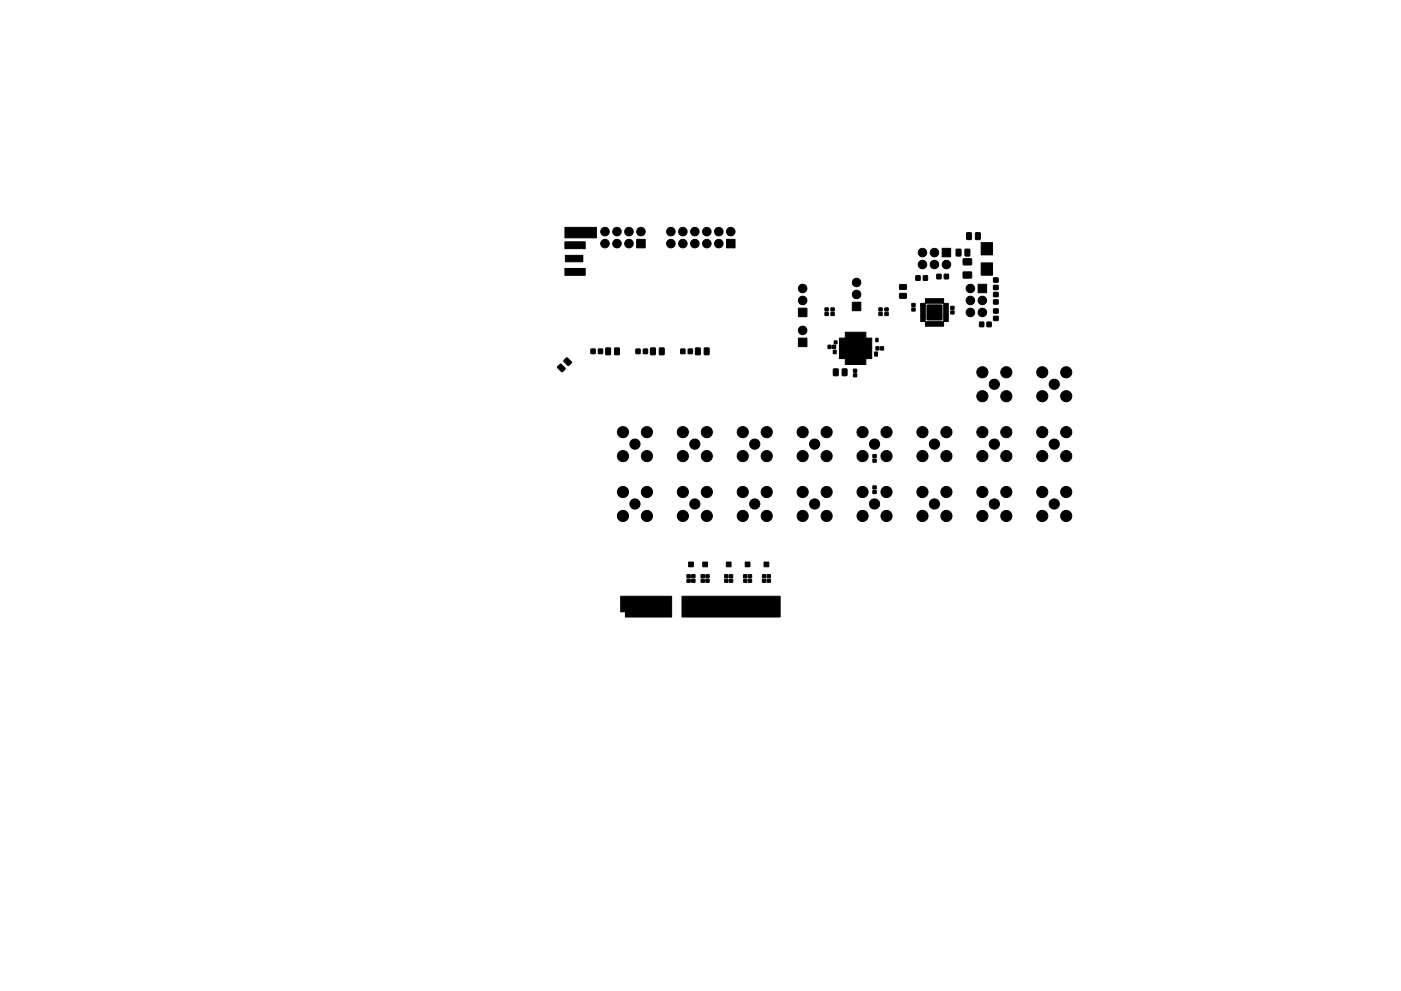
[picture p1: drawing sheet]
<svg xmlns="http://www.w3.org/2000/svg" width="297mm" height="210mm" viewBox="0 0 297 210" stroke-linecap="round" stroke-linejoin="round" font-family="sans-serif">
<g fill="#000" stroke="#000" stroke-width=".21">
<path d="M119.9 54.2h3.7v1.3h-3.7zM119.8 57h4.3v1.4h-4.3zM119.8 51.3h4.3v1.5h-4.3zM119.8 48.2h6.6v2.3h-6.6zM135 50.8h1.8v1.8h-1.8zM154 50.8h1.8v1.8h-1.8zM194.2 58.5h.9v1h-.9zM195.8 58.5h.8v1h-.8zM198.6 58.2h.9v.9h-.9zM200.2 58.2h.9v.9h-.9zM199.8 52.7h1.8v1.8h-1.8zM202.8 52.9h.9v1.4l-1-.1z"/>
<path d="M204.6 52.9h1v1.4l-1-.1zM205 49.4h1l-.1 1.4h-1zM204.2 57.7h1.7l.1 1.2-1.7 .1zM204.2 54.9h1.7l.1 1.2-1.7 .1zM206.8 49.4h1v1.4h-1zM208 55.8h2.4v2.6h-2.4zM208 51.5h2.4v2.6h-2.4zM210.7 59h.9v.9h-.9zM118.3 77.8l.6-.5 .9 .8v.2l-.7 .6-.9-.9zM119.6 76.4l.7-.5 .8 .8 .1 .3-.8 .5-.8-.8zM125.3 74.1h.9v.9h-.9zM126.9 74.1h.9v.9h-.9z"/>
<path d="M128.5 73.9h.9v1.4l-1-.1zM130.3 73.9h1v1.4l-1-.1zM134.8 74.1h.9v.9h-.9zM136.4 74.1h.9v.9h-.9zM138 73.9h.9v1.4l-1-.1zM139.8 73.9h1v1.4l-1-.1zM144.3 74.1h.9v.9h-.9zM145.9 74.1h.9v.9h-.9zM147.5 73.9h1l-.1 1.4-.9-.1zM149.4 73.9h.9v1.4l-1-.1zM169.3 71.7h1.8v1.8h-1.8zM169.3 65.4h1.8v1.8h-1.8z"/>
<path d="M174.9 66.3h.7v.6h-.7zM174.9 65.3h.7v.7h-.7zM175.6 73.3h.6v.6h-.6zM176.2 66.3h.7v.6h-.7zM176.2 65.3h.7v.7h-.7zM176.5 73.3h.7v.6h-.7zM176.7 74.3h.6v.8h-.6zM176.8 72.3h.7v.7h-.7zM176.7 78.3h1l-.1 1.4-.9-.1zM178.6 78.3h1l-.1 1.4-.9-.1zM178 71.7h1.2v-1.2h4.4v1.2l1.2 .1v4.3h-1.2v1.2h-4.4v-1.2h-1.2zM181 79.3h.6v.6h-.6z"/>
<path d="M181 78.3h.6v.7h-.6zM180.7 64.1h1.8v1.8h-1.8zM185.4 74.7h.7v.9h-.7zM185.7 71.7h.5v.8h-.5zM185.7 73.6h.7v.6h-.7zM186.4 66.3h.6v.6h-.6zM186.4 65.3h.6v.7h-.6zM186.7 73.6h.6v.6h-.6zM187.6 66.3h.7v.6h-.7zM187.6 65.3h.7v.7h-.7zM190.8 62.3h1.3l.1 .9-1.4 .1zM190.8 60.4h1.3l.1 .9-1.4 .1z"/>
<path d="M193.3 65.4h.7v.6h-.7zM193.3 64.4h.7v.6h-.7zM196.2 63.4h3.8l.1 .9 1 .1v3.8l-1 .1-.1 .9h-3.8v-.9l-1-.1v-3.4l1 .1v3.3l3.4 .1 .5-.2v-3.7l-3.5-.1-.4 .1-.1 .4h-.9v-.4l1-.1zM196.6 64.7h3.1v3.1h-3.1zM201.6 66h.7v.6h-.7zM201.6 65h.7v.6h-.7zM207.7 68.4h.9v.9h-.9zM207.4 60.3h1.8v1.8h-1.8zM209.3 68.4h.8v.9h-.8zM210.7 60.6h.9v.8h-.9zM210.7 67.1h.9v.9h-.9zM210.7 65.5h.9v.9h-.9z"/>
<path d="M210.7 63.6h.9v.9h-.9zM210.7 62.1h.9v.8h-.9zM185.1 97.4h.7v.7h-.7zM185.1 96.5h.7v.6h-.7zM185.1 104.1h.7v.6h-.7zM185.1 103.1h.7v.6h-.7zM131.6 126.5h10.8v4.4h-9.8v-1.1h-1zM145.7 122.9h.6v.6h-.6zM145.7 121.9h.6v.7h-.6zM146 119.2h1v1h-1zM146.7 122.9h.6v.6h-.6zM146.7 121.9h.6v.7h-.6z"/>
<path d="M148.7 122.9h.6v.6h-.6zM148.7 121.9h.6v.7h-.6zM149 119.2h1v1h-1zM149.7 122.9h.6v.6h-.6zM149.7 121.9h.6v.7h-.6zM153.7 122.9h.6v.6h-.6zM153.7 121.9h.6v.7h-.6zM154 119.2h1v1h-1zM154.7 122.9h.6v.6h-.6zM154.7 121.9h.6v.7h-.6zM157.7 122.9h.6v.6h-.6zM157.7 121.9h.6v.7h-.6z"/>
<path d="M158 119.2h1v1h-1zM158.7 122.9h.6v.6h-.6zM158.7 121.9h.6v.7h-.6zM161.7 122.9h.6v.6h-.6zM161.7 121.9h.6v.7h-.6zM162 119.2h1v1h-1zM162.7 122.9h.6v.6h-.6zM162.7 121.9h.6v.7h-.6zM144.6 126.5h20.8v4.4h-20.8z"/>
<circle cx="128.3" cy="49.1" r=".9"/>
<circle cx="128.3" cy="51.7" r=".9"/>
<circle cx="130.8" cy="49.1" r=".9"/>
<circle cx="130.8" cy="51.7" r=".9"/>
<circle cx="133.3" cy="49.1" r=".9"/>
<circle cx="133.3" cy="51.7" r=".9"/>
<circle cx="135.9" cy="49.1" r=".9"/>
<circle cx="142.2" cy="49.1" r=".9"/>
<circle cx="142.2" cy="51.7" r=".9"/>
<circle cx="144.8" cy="49.1" r=".9"/>
<circle cx="144.8" cy="51.7" r=".9"/>
<circle cx="147.3" cy="49.1" r=".9"/>
<circle cx="147.3" cy="51.7" r=".9"/>
<circle cx="149.9" cy="49.1" r=".9"/>
<circle cx="149.9" cy="51.7" r=".9"/>
<circle cx="152.4" cy="49.1" r=".9"/>
<circle cx="152.4" cy="51.7" r=".9"/>
<circle cx="154.9" cy="49.1" r=".9"/>
<circle cx="181.6" cy="59.9" r=".9"/>
<circle cx="195.6" cy="53.6" r=".9"/>
<circle cx="195.6" cy="56.1" r=".9"/>
<circle cx="198.1" cy="53.6" r=".9"/>
<circle cx="198.1" cy="56.1" r=".9"/>
<circle cx="200.7" cy="56.1" r=".9"/>
<circle cx="170.2" cy="63.7" r=".9"/>
<circle cx="170.2" cy="61.2" r=".9"/>
<circle cx="170.2" cy="70.1" r=".9"/>
<circle cx="181.6" cy="62.5" r=".9"/>
<circle cx="205.7" cy="66.3" r=".9"/>
<circle cx="205.7" cy="63.7" r=".9"/>
<circle cx="205.7" cy="61.2" r=".9"/>
<circle cx="208.3" cy="79" r="1.18"/>
<circle cx="208.3" cy="66.3" r=".9"/>
<circle cx="208.3" cy="63.7" r=".9"/>
<circle cx="213.4" cy="79" r="1.18"/>
<circle cx="221" cy="79" r="1.18"/>
<circle cx="226.1" cy="79" r="1.18"/>
<circle cx="132.1" cy="91.7" r="1.18"/>
<circle cx="132.1" cy="96.8" r="1.18"/>
<circle cx="134.6" cy="94.2" r="1.08"/>
<circle cx="137.2" cy="96.8" r="1.18"/>
<circle cx="137.2" cy="91.7" r="1.18"/>
<circle cx="144.8" cy="91.7" r="1.18"/>
<circle cx="144.8" cy="96.8" r="1.18"/>
<circle cx="147.3" cy="94.2" r="1.08"/>
<circle cx="149.9" cy="91.7" r="1.18"/>
<circle cx="149.9" cy="96.8" r="1.18"/>
<circle cx="157.5" cy="96.8" r="1.18"/>
<circle cx="157.5" cy="91.7" r="1.18"/>
<circle cx="160" cy="94.2" r="1.08"/>
<circle cx="162.6" cy="91.7" r="1.18"/>
<circle cx="162.6" cy="96.8" r="1.18"/>
<circle cx="170.2" cy="96.8" r="1.18"/>
<circle cx="170.2" cy="91.7" r="1.18"/>
<circle cx="172.7" cy="94.2" r="1.08"/>
<circle cx="175.3" cy="96.8" r="1.18"/>
<circle cx="175.3" cy="91.7" r="1.18"/>
<circle cx="182.9" cy="91.7" r="1.18"/>
<circle cx="182.9" cy="96.8" r="1.18"/>
<circle cx="185.4" cy="94.2" r="1.08"/>
<circle cx="188" cy="96.8" r="1.18"/>
<circle cx="188" cy="91.7" r="1.18"/>
<circle cx="195.6" cy="91.7" r="1.18"/>
<circle cx="195.6" cy="96.8" r="1.18"/>
<circle cx="198.1" cy="94.2" r="1.08"/>
<circle cx="200.7" cy="96.8" r="1.18"/>
<circle cx="200.7" cy="91.7" r="1.18"/>
<circle cx="208.3" cy="96.8" r="1.18"/>
<circle cx="208.3" cy="84.1" r="1.18"/>
<circle cx="208.3" cy="91.7" r="1.18"/>
<circle cx="210.8" cy="81.5" r="1.08"/>
<circle cx="210.8" cy="94.2" r="1.08"/>
<circle cx="213.4" cy="91.7" r="1.18"/>
<circle cx="213.4" cy="84.1" r="1.18"/>
<circle cx="213.4" cy="96.8" r="1.18"/>
<circle cx="221" cy="84.1" r="1.18"/>
<circle cx="221" cy="91.7" r="1.18"/>
<circle cx="221" cy="96.8" r="1.18"/>
<circle cx="223.5" cy="94.2" r="1.08"/>
<circle cx="223.5" cy="81.5" r="1.08"/>
<circle cx="226.1" cy="84.1" r="1.18"/>
<circle cx="226.1" cy="96.8" r="1.18"/>
<circle cx="226.1" cy="91.7" r="1.18"/>
<circle cx="132.1" cy="109.5" r="1.18"/>
<circle cx="132.1" cy="104.4" r="1.18"/>
<circle cx="134.6" cy="106.9" r="1.08"/>
<circle cx="137.2" cy="109.5" r="1.18"/>
<circle cx="137.2" cy="104.4" r="1.18"/>
<circle cx="144.8" cy="104.4" r="1.18"/>
<circle cx="144.8" cy="109.5" r="1.18"/>
<circle cx="147.3" cy="106.9" r="1.08"/>
<circle cx="149.9" cy="109.5" r="1.18"/>
<circle cx="149.9" cy="104.4" r="1.18"/>
<circle cx="157.5" cy="109.5" r="1.18"/>
<circle cx="157.5" cy="104.4" r="1.18"/>
<circle cx="160" cy="106.9" r="1.08"/>
<circle cx="162.6" cy="104.4" r="1.18"/>
<circle cx="162.6" cy="109.5" r="1.18"/>
<circle cx="170.2" cy="109.5" r="1.18"/>
<circle cx="170.2" cy="104.4" r="1.18"/>
<circle cx="172.7" cy="106.9" r="1.08"/>
<circle cx="175.3" cy="109.5" r="1.18"/>
<circle cx="175.3" cy="104.4" r="1.18"/>
<circle cx="182.9" cy="104.4" r="1.18"/>
<circle cx="182.9" cy="109.5" r="1.18"/>
<circle cx="185.4" cy="106.9" r="1.08"/>
<circle cx="188" cy="109.5" r="1.18"/>
<circle cx="188" cy="104.4" r="1.18"/>
<circle cx="195.6" cy="104.4" r="1.18"/>
<circle cx="195.6" cy="109.5" r="1.18"/>
<circle cx="198.1" cy="106.9" r="1.08"/>
<circle cx="200.7" cy="109.5" r="1.18"/>
<circle cx="200.7" cy="104.4" r="1.18"/>
<circle cx="208.3" cy="109.5" r="1.18"/>
<circle cx="208.3" cy="104.4" r="1.18"/>
<circle cx="210.8" cy="106.9" r="1.08"/>
<circle cx="213.4" cy="104.4" r="1.18"/>
<circle cx="213.4" cy="109.5" r="1.18"/>
<circle cx="221" cy="104.4" r="1.18"/>
<circle cx="221" cy="109.5" r="1.18"/>
<circle cx="223.5" cy="106.9" r="1.08"/>
<circle cx="226.1" cy="104.4" r="1.18"/>
<circle cx="226.1" cy="109.5" r="1.18"/>
</g>
</svg>
